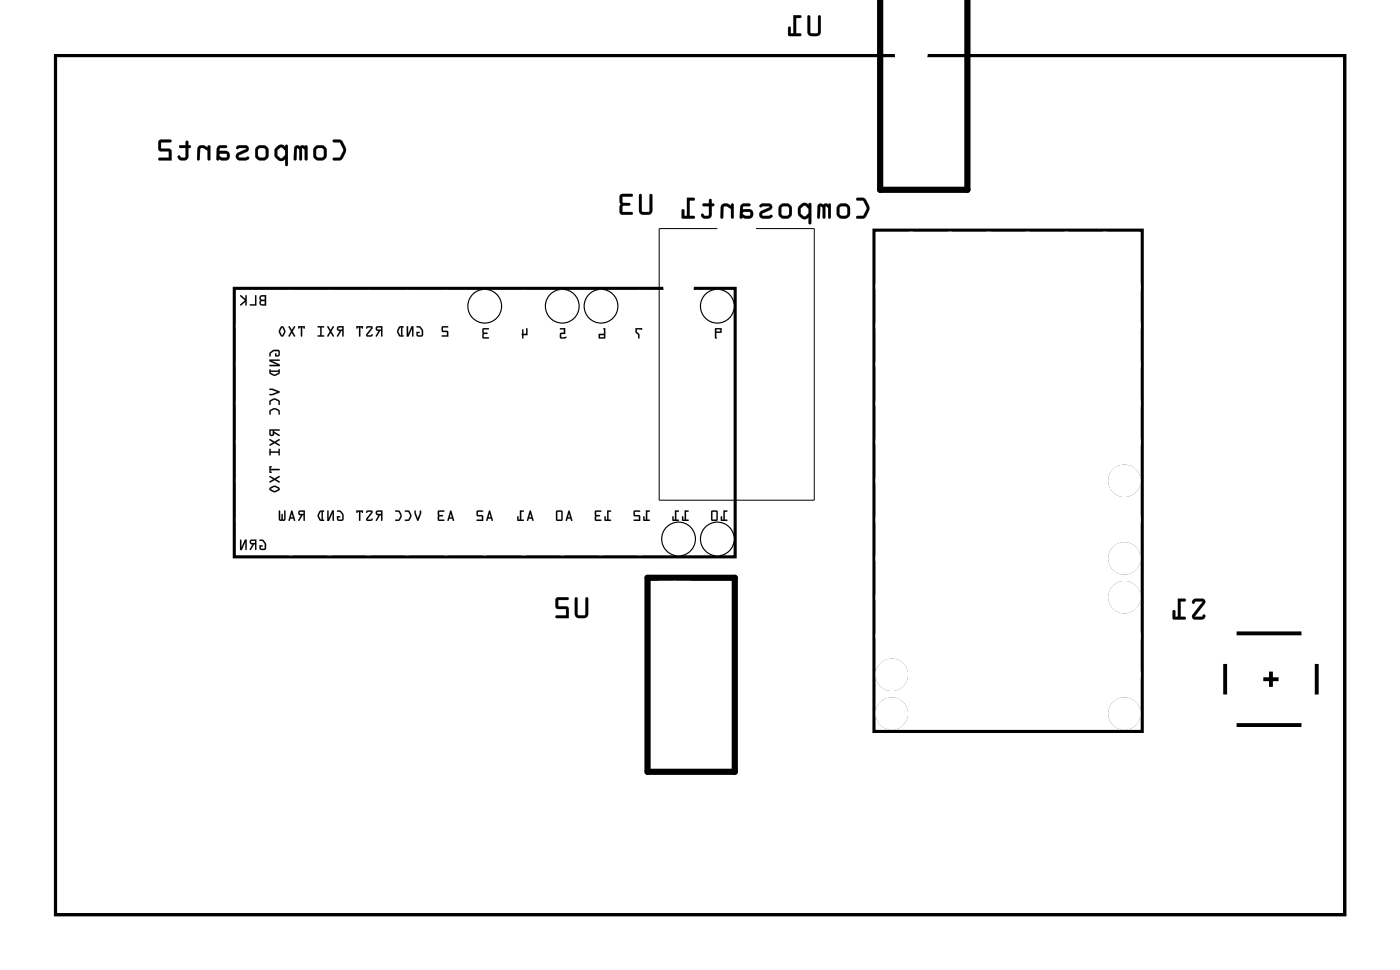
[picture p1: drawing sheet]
<svg xmlns="http://www.w3.org/2000/svg" width="92mm" height="63mm" viewBox="0 0 92 63" stroke-linecap="round" stroke-linejoin="round" font-family="sans-serif">
<path d="M3.6 3.6h84.5v56.3h-84.5zM15.3 18.9h32.9v17.6h-32.9zM57.3 15.1h17.5v32.8h-17.5z" fill="none" stroke="#000" stroke-width=".2"/>
<g fill="#000">
<path d="M29 21.4h.4h-.4v.3h.3l.1 .3h-.5l.4-.1v-.2h-.4zM31.6 21.5h.4l-.3 .1v.2h.3l-.3 .1v.2h.3v.1l-.4-.1zM34.2 21.6h.1v.3h.2v-.4h.1v.4h-.3l-.1 .3v-.3zM36.7 21.5h.3v.4h-.2v.2l.3-.1v.1h-.4v-.3h.2v-.2h-.2zM41.6 21.5h.5l-.1 .1h-.3v.1l.2 .2v.3l-.1-.3-.2-.1z"/>
<path d="M21.8 9.2l.1 .1h.4l.2 .5-.2 .5h-.4l-.1 .1 .1 .1a.6 .6 0 0 0 .8-.6l-.1-.3-.2-.4-.2-.1zM20.4 10a.5 .5 0 0 0 1 0 .5 .5 0 0 0-1 0zM20.8 9.7h.3l.1 .1v.4l-.1 .1h-.3l-.1-.1zM19.3 9.6v.9l.1-.1 .1-.7 .1 .1v.7l.2-.1v-.7l.2 .1v.6l.1 .1v-1zM18.1 9.7l-.1 .1a.54 .54 0 0 0 .4 .7l.3-.1v.4h.2v-1.3a.1 .1 0 0 0-.2 0 .09 .09 0 0 0 0 .1l-.3-.1zM18.2 9.8l.2-.1 .3 .2v.3l-.2 .2-.3-.2zM16.6 10a.5 .5 0 0 0 1 0 .5 .5 0 0 0-1 0zM16.9 9.7h.4l.1 .1v.4l-.1 .1h-.3l-.1-.1zM15.5 9.6a.12 .12 0 0 0 .1 .2 .12 .12 0 0 0 .1-.1h.4l-.5 .3a.27 .27 0 0 0-.1 .3 .27 .27 0 0 0 .2 .2l.6-.1v-.1h-.2h-.5l.1-.2 .5-.2a.22 .22 0 0 0 .1-.2 .22 .22 0 0 0-.2-.2h-.4zM14.3 9.6l-.1 .8 .6 .1a.31 .31 0 0 0 .3-.3 .31 .31 0 0 0-.3-.3h-.4v-.1v-.1h.4v-.2zM14.4 10.1h.4l.1 .2h-.3l-.2-.1zM13 9.6l-.1 .2v.7l.2-.1v-.6l.1-.1 .4 .2v.5l.2 .1v-1h-.2v.2l-.3-.2zM11.8 9.5v.2h.4v.5l-.3 .1-.1-.1h-.2a.35 .35 0 0 0 .4 .3 .35 .35 0 0 0 .3-.3v-.5l.2-.1-.2-.1v-.3l-.1 .1v.2zM10.4 9.2v.6l.1 .1h.6v.4h-.6l-.1 .1 .8 .1v-.7l-.7-.1v-.4h.7v-.1z"/>
<path d="M21.8 9.2l.1 .1h.4l.2 .5-.2 .5h-.4a.1 .1 0 0 0-.1 .1 .1 .1 0 0 0 .1 .1l.5-.1 .3-.6-.3-.6zM21.8 9.2h.6l.2 .4a.83 .83 0 0 1-.3 .9h-.4l-.1-.1 .1-.1h.4l.2-.4v-.2l-.2-.4h-.4zM20.4 10a.51 .51 0 0 0 1 0 .51 .51 0 0 0-1 0zM20.4 10a.5 .5 0 0 1 1 0 .5 .5 0 0 1-1 0zM20.8 9.7h.3l.1 .1v.4l-.1 .1h-.4zM20.8 9.7l-.1 .5 .1 .1h.3l.1-.1v-.4l-.1-.1zM19.3 9.6l-.1 .8a.1 .1 0 0 0 .1 .1 .1 .1 0 0 0 .1-.1l.1-.7 .1 .1v.6a.1 .1 0 0 0 .1 .1 .1 .1 0 0 0 .1-.1v-.7l.2 .1v.6a.1 .1 0 0 0 .1 .1 .1 .1 0 0 0 .1-.1l-.1-.9zM19.3 9.6l.8-.1v1l-.1-.1v-.6l-.2-.1v.8l-.2-.1v-.6l-.1-.1-.1 .7-.1 .1zM18.1 9.7l-.1 .2a.5 .5 0 0 0 .2 .6h.3l.2-.1v.4a.1 .1 0 0 0 .1 .1 .1 .1 0 0 0 .1-.1v-1.2a.11 .11 0 0 0-.2-.1 .1 .1 0 0 0 0 .1l-.3-.1zM18.2 9.6l.2-.1 .3 .1v-.1h.1v1.4l-.1-.1v-.4l-.2 .1h-.2l-.3-.2v-.5zM18.2 9.8l.2-.1 .3 .2v.3l-.2 .1-.3-.1zM18.2 9.8v.4l.3 .2 .2-.2v-.3l-.3-.3zM16.6 10a.51 .51 0 0 0 1 0 .51 .51 0 0 0-1 0zM16.6 10a.5 .5 0 0 1 1 0 .5 .5 0 0 1-1 0zM17 9.7h.3l.1 .1v.4l-.1 .1h-.4zM16.9 9.7v.5l.1 .1h.3l.1-.1v-.4l-.1-.1zM15.5 9.6a.12 .12 0 0 0 0 .2 .12 .12 0 0 0 .2-.1h.4l-.5 .3a.28 .28 0 0 0-.2 .3 .28 .28 0 0 0 .3 .2l.6-.1a.12 .12 0 0 0-.1-.1 .12 .12 0 0 0-.1 0h-.4l-.1-.1 .7-.3v-.3l-.1-.1a.71 .71 0 0 0-.7 .1zM15.5 9.6l.2-.1h.4a.22 .22 0 0 1 .2 .2 .22 .22 0 0 1-.1 .2l-.5 .2-.1 .2h.5h.2v.1l-.2 .1h-.5l-.1-.2v-.2l.6-.4h-.4a.11 .11 0 0 1-.2 .1 .1 .1 0 0 1 0-.2zM14.3 9.6l-.1 .8a.09 .09 0 0 0 .1 .1 .09 .09 0 0 0 .1-.1l.4 .1a.32 .32 0 0 0 .3-.3 .32 .32 0 0 0-.3-.3h-.4v-.2h.4a.1 .1 0 0 0 .1-.1 .1 .1 0 0 0-.1-.1zM14.3 9.6l.5-.1v.2h-.4v.1v.1h.4a.31 .31 0 0 1 .2 .3 .31 .31 0 0 1-.2 .3l-.6-.1zM14.4 10.1h.4l.1 .2h-.3l-.2-.1zM14.4 10.1v.1l.2 .1h.3l-.1-.2zM13 9.6l-.1 .8a.09 .09 0 0 0 .1 .1 .09 .09 0 0 0 .1-.1v-.6l.2-.1 .3 .2v.5a.1 .1 0 0 0 .1 .1 .1 .1 0 0 0 .1-.1v-.8a.1 .1 0 0 0-.1-.1 .11 .11 0 0 0-.1 .2l-.3-.2zM13 9.6l.3-.1 .3 .2v-.2h.1v1l-.1-.1v-.5l-.3-.2h-.2v.7l-.2 .1v-.7zM11.7 9.5l.1 .2h.4v.5l-.3 .1-.1-.1h-.1a.21 .21 0 0 0 0 .2 .21 .21 0 0 0 .2 .1h.3l.1-.2v-.6h.1a.1 .1 0 0 0 .1-.1 .1 .1 0 0 0-.1-.1h-.1v-.2a.1 .1 0 0 0-.1-.1 .1 .1 0 0 0 0 .1v.2zM11.8 9.5h.4v-.2l.1-.1v.3l.2 .1-.2 .1v.5a.37 .37 0 0 1-.3 .3 .37 .37 0 0 1-.4-.2l.1-.1 .2 .1h.2l.1-.1v-.5h-.4zM10.4 9.2v.7h.7v.4h-.6a.1 .1 0 0 0-.1 .1 .1 .1 0 0 0 .1 .1h.7v-.7l-.7-.1v-.4h.7a.1 .1 0 0 0 0-.1 .1 .1 0 0 0 0-.1zM10.4 9.2h.8v.1h-.7v.4l.7 .1v.7l-.8-.1 .1-.1h.6v-.4h-.6l-.1-.1z"/>
<path d="M41.9 12.7v1.2l.1 .1h.6l.1-.2v-1l-.1-.1v.1v1l-.5 .1-.1-.1v-1zM40.6 12.7v1.2l.2 .2h.6v-.2h-.6v-.4h.4l.1-.1-.1-.1h-.4v-.4h.6l.1-.1z"/>
<path d="M41.9 12.7v1.1v.2l.2 .1 .5-.1 .1-.1v-1.1a.1 .1 0 0 0-.1-.1 .1 .1 0 0 0 0 .1l-.1 1-.4 .1v-.1l-.1-1.1zM41.9 12.7l.1 .1v1l.1 .1 .5-.1v-1v-.1l.1 .1v1l-.1 .2h-.6l-.1-.1zM40.6 12.7v1.3l.2 .1h.6a.1 .1 0 0 0 .1-.1 .1 .1 0 0 0-.1-.1h-.6v-.4h.4a.1 .1 0 0 0 .1-.1 .1 .1 0 0 0-.1-.1h-.4v-.4h.6a.1 .1 0 0 0 .1-.1 .1 .1 0 0 0-.1-.1zM40.7 12.8h.8l-.1 .1h-.6v.4h.4l.1 .1h-.1l-.4 .1v.4h.6v.1h-.6l-.2-.1z"/>
<path d="M52.9 1v1.2l.2 .1h.5l.2-.2v-1l-.1-.1-.1 .1v1l-.4 .1-.1-.1v-1zM52 1v1.2h-.2v-.4l-.1-.1-.1 .6 .8 .1v-.2h-.2v-1h.2l.1-.1z"/>
<path d="M52.9 1v1.1l.1 .2 .2 .1h.4l.2-.2v-1.1a.1 .1 0 0 0-.1-.1 .1 .1 0 0 0-.1 .1v1l-.4 .1-.1-.1v-1zM52.9 1l.2 .1v1l.1 .1 .4-.1v-1l.1-.1 .1 .1v1l-.2 .2h-.5l-.2-.1zM52 1v1.2h-.2v-.4a.1 .1 0 0 0-.1-.1 .1 .1 0 0 0-.1 .1l.1 .5 .7 .1a.1 .1 0 0 0 .1-.1 .1 .1 0 0 0-.1-.1h-.2v-1h.2a.1 .1 0 0 0 .1-.1 .1 .1 0 0 0-.1-.1zM52 1l.5 .1-.1 .1h-.3v1h.3v.1h-.8l.1-.5h.1v.4h.2z"/>
<path d="M56.1 13v.1h.5l.2 .5-.2 .5h-.5v.2h.1a.6 .6 0 0 0 .7-.6v-.2l-.2-.5h-.2zM54.7 13.8a.5 .5 0 0 0 1 0 .5 .5 0 0 0-1 0zM55 13.5h.4l.1 .1v.4l-.1 .1h-.3l-.1-.1zM53.6 13.4v.9h.1l.1-.8 .1 .1v.7h.2v-.8l.2 .1v.7h.1v-1zM52.4 13.5l-.1 .1a.54 .54 0 0 0 .4 .7l.3-.1v.4h.1v-1.3a.09 .09 0 0 0-.1 0 .09 .09 0 0 0 0 .1l-.3-.1zM52.5 13.6l.2-.1 .3 .2v.3l-.2 .2-.3-.2zM50.9 13.8a.5 .5 0 0 0 1 0 .5 .5 0 0 0-1 0zM51.2 13.5h.4l.1 .1v.4l-.1 .1h-.3l-.1-.1zM49.8 13.4v.1a.12 .12 0 0 0 .1 .1 .12 .12 0 0 0 .1-.1h.4l-.5 .3a.27 .27 0 0 0-.2 .3 .27 .27 0 0 0 .3 .2l.6-.1v-.1h-.2h-.5l.1-.1 .5-.3a.22 .22 0 0 0 .1-.2 .22 .22 0 0 0-.2-.2h-.4zM48.6 13.4l-.1 .9h.6a.31 .31 0 0 0 .2-.3 .31 .31 0 0 0-.2-.3h-.4v-.1v-.1h.4v-.2zM48.7 13.9h.4l.1 .2h-.4l-.1-.1zM47.3 13.4l-.1 .2v.7h.2v-.7l.1-.1 .4 .2v.6h.1v-1h-.1v.2l-.3-.2zM46 13.3l.1 .2h.4v.6h-.3l-.1-.1h-.2a.35 .35 0 0 0 .4 .3 .35 .35 0 0 0 .3-.2v-.6l.2-.1-.2-.1v-.3l-.1 .1v.2zM45 13v1.1h-.2v-.4h-.1v.6h.8v-.2h-.3v-1h.3v-.1z"/>
<path d="M56.1 13v.1h.4l.3 .5-.3 .5h-.3a.1 .1 0 0 0-.1 .1 .1 .1 0 0 0 .1 .1l.5-.1 .3-.6-.3-.6zM56.1 13h.5l.3 .5a.83 .83 0 0 1-.3 .8h-.4l-.1-.1 .5-.1 .2-.4v-.2l-.2-.4h-.5zM54.7 13.8a.51 .51 0 0 0 1 0 .51 .51 0 0 0-1 0zM54.7 13.8a.5 .5 0 0 1 1 0 .5 .5 0 0 1-1 0zM55.1 13.6l.3-.1 .1 .1v.4l-.1 .1h-.4zM55 13.5v.5l.1 .1h.3l.1-.1v-.4l-.1-.1zM53.6 13.4l-.1 .8a.1 .1 0 0 0 .1 .1 .1 .1 0 0 0 .1-.1l.1-.7 .1 .1v.6a.1 .1 0 0 0 .1 .1 .1 .1 0 0 0 .1-.1v-.7l.2 .1-.1 .6a.1 .1 0 0 0 .1 .1 .1 .1 0 0 0 .1-.1v-.9zM53.6 13.4h.8v.9h-.1v-.7l-.2-.1-.1 .8h-.1v-.7l-.1-.1-.1 .7-.1 .1zM52.4 13.5l-.1 .2a.5 .5 0 0 0 .2 .6l.3 .1 .2-.2v.4a.1 .1 0 0 0 .1 .1 .1 .1 0 0 0 .1-.1v-1.2a.11 .11 0 0 0-.2-.1 .1 .1 0 0 0 0 .1l-.3-.1zM52.5 13.4l.2-.1 .3 .1v-.1h.1v1.4l-.1-.1v-.4l-.2 .1h-.2l-.3-.2v-.5zM52.5 13.6l.2-.1 .3 .2v.3l-.2 .2-.3-.2zM52.5 13.6v.4l.3 .2 .2-.2v-.3l-.3-.2zM50.9 13.8a.51 .51 0 0 0 1 0 .51 .51 0 0 0-1 0zM50.9 13.8a.5 .5 0 0 1 1 0 .5 .5 0 0 1-1 0zM51.2 13.6l.4-.1 .1 .1v.4l-.1 .1h-.4zM51.2 13.5v.5l.1 .1h.3l.1-.1v-.4l-.1-.1zM49.8 13.4a.12 .12 0 0 0 0 .2 .12 .12 0 0 0 .2-.1h.4l-.5 .3a.28 .28 0 0 0-.2 .3 .28 .28 0 0 0 .3 .2l.6-.1a.12 .12 0 0 0-.1-.1 .12 .12 0 0 0-.1 0h-.4l-.1-.1 .7-.3v-.2l-.1-.2a.71 .71 0 0 0-.7 .1zM49.8 13.4l.2-.1h.4a.22 .22 0 0 1 .2 .2 .22 .22 0 0 1-.1 .2l-.5 .3-.1 .1h.5h.2v.1l-.3 .1h-.4l-.1-.2v-.2l.6-.4h-.4a.11 .11 0 0 1-.2 .1 .1 .1 0 0 1 0-.2zM48.6 13.4l-.1 .8a.09 .09 0 0 0 .1 .1 .09 .09 0 0 0 0-.1l.5 .1a.32 .32 0 0 0 .3-.3 .32 .32 0 0 0-.3-.3h-.4v-.2h.4a.1 .1 0 0 0 .1-.1 .1 .1 0 0 0-.1-.1zM48.6 13.4l.5-.1v.2h-.4v.1v.1h.4a.31 .31 0 0 1 .2 .3 .31 .31 0 0 1-.2 .3h-.6zM48.7 13.9h.4v.2h-.3l-.1-.1zM48.7 13.9l-.1 .1 .2 .1h.4l-.1-.2zM47.3 13.4l-.1 .8a.09 .09 0 0 0 .1 .1 .09 .09 0 0 0 .1-.1v-.6l.2-.1 .3 .2v.5a.1 .1 0 0 0 .1 .1 .1 .1 0 0 0 .1-.1v-.8a.11 .11 0 0 0-.2-.1 .1 .1 0 0 0 0 .2l-.3-.2zM47.3 13.4l.3-.1 .3 .2v-.1h.1v.9h-.1v-.6l-.3-.2h-.2v.8h-.2v-.7zM46 13.3l.1 .2h.4l-.1 .6h-.2l-.1-.1h-.1a.21 .21 0 0 0 0 .2 .21 .21 0 0 0 .2 .1h.3l.1-.1v-.7h.1a.1 .1 0 0 0 .1-.1 .1 .1 0 0 0-.1-.1h-.1v-.2a.1 .1 0 0 0-.1-.1 .1 .1 0 0 0-.1 .1l.1 .2zM46.1 13.4l.4-.1v-.2h.1v.2l.2 .1-.2 .1v.6a.37 .37 0 0 1-.3 .2 .37 .37 0 0 1-.4-.2l.1-.1 .2 .1h.2h.1v-.6h-.4zM45 12.9v1.2h-.2v-.3a.1 .1 0 0 0-.1-.1 .1 .1 0 0 0 0 .1v.5h.7a.1 .1 0 0 0 .1-.1 .1 .1 0 0 0-.1-.1h-.2v-1h.2a.1 .1 0 0 0 .1-.1 .1 .1 0 0 0-.1-.1zM45 13h.5v.1h-.3v1l.3 .1v.1h-.8v-.6h.1v.4h.2z"/>
<path d="M3.6 3.6v56.3h84.5v-56.3zM3.6 3.6h84.5v56.3h-84.5z"/>
<path d="M17 19.4v.5l.1 .1h.3v-.7zM17.1 19.7h.2v.2h-.2zM17.1 19.4h.2v.2h-.2zM16.7 19.3v.6h-.3v.1h.4v-.6zM15.7 19.3l.4 .4-.4 .3 .4-.2v.2l.1-.7h-.1v.3z"/>
<path d="M17 35.3l.2 .1 .1 .2v.3h-.2v-.1l.1-.1h-.2v.3h.3l.1-.1a.43 .43 0 0 0-.4-.6zM16.4 35.4a.16 .16 0 0 0 0 .2 .16 .16 0 0 0 .1 0l-.1 .4 .3-.4 .1 .4v-.7zM16.5 35.4h.2v.1h-.2zM15.7 35.3v.7h.1l.3-.5v.5l.1-.7h-.2l-.2 .6v-.5z"/>
<path d="M17 19.4v.5l.1 .1h.3v-.7zM17 19.4l.4-.1v.7h-.2a.2 .2 0 0 1-.2-.1 .2 .2 0 0 1 .1-.2zM17.1 19.7h.2v.2h-.2zM17.1 19.7v.2h.2v-.2zM17.1 19.4h.2v.2h-.2zM17.1 19.4v.2h.2v-.2zM16.7 19.3v.6h-.3v.1h.4v-.6zM16.7 19.3l.1 .1v.6h-.4v-.1h.3zM15.7 19.3l.4 .4-.4 .3 .4-.2v.2l.1-.7h-.1v.3zM15.7 19.3l.4 .3v-.3h.1l-.1 .7v-.2l-.4 .2 .4-.3z"/>
<path d="M17 35.3l.3 .3v.3h-.2v-.1l.1-.1h-.2v.2l.4 .1v-.1v-.3l-.2-.3zM17 35.3h.2l.2 .3-.1 .4-.3-.1v-.2h.2l-.1 .1v.1h.2v-.3zM16.4 35.4a.16 .16 0 0 0 0 .2 .16 .16 0 0 0 .1 0l-.1 .4 .3-.4 .1 .4v-.7zM16.4 35.4l.4-.1v.7l-.1-.4-.3 .4 .2-.4a.16 .16 0 0 1-.2 0 .16 .16 0 0 1 0-.2zM16.5 35.4h.2v.1h-.2zM16.5 35.4v.1l.2 .1v-.2zM15.7 35.3v.7h.1l.3-.5v.5l.1-.7h-.2l-.2 .6v-.5zM15.7 35.3l.1 .1v.5l.2-.6h.2l-.1 .7v-.5l-.3 .5h-.1z"/>
<path d="M17.6 30.5v.5l.2-.1-.1-.1h.6l-.6-.1 .1-.2zM17.7 31.2l.2 .2-.2 .1v.1l.3-.2 .3 .2-.2-.2 .2-.2-.3 .1zM17.7 31.9v.2l.2 .1 .4-.2v-.1l-.3-.1zM17.7 32l.3-.1 .2 .1-.2 .1z"/>
<path d="M17.6 30.5v.5l.2-.1-.1-.1h.6v-.1h-.6l.1-.2zM17.6 30.5h.2l-.1 .2 .6 .1h-.6l.1 .1-.2 .1zM17.7 31.2l.2 .2-.2 .1v.1l.3-.2 .3 .2-.2-.2 .2-.2-.3 .1zM17.7 31.2l.3 .1 .3-.1-.2 .2 .2 .2-.3-.2-.3 .2v-.1l.2-.1zM17.7 31.9v.2l.2 .1 .4-.2v-.1l-.3-.1zM17.7 31.9l.3-.1 .3 .1v.1l-.4 .2-.2-.1zM17.7 32l.3-.1 .2 .1-.2 .1zM17.7 32l.3 .1 .2-.1-.2-.1z"/>
<path d="M17.7 25.5l.5 .2-.5 .1v.1l.6-.2-.5-.3zM17.7 26.2v.3v-.2l.3-.1 .2 .1v.2h.1a.31 .31 0 0 0-.3-.4zM17.7 26.8v.3v-.2l.3-.1 .2 .1v.2h.1a.31 .31 0 0 0-.3-.4z"/>
<path d="M17.7 25.5l.5 .2-.5 .1v.1l.6-.2-.5-.3zM17.7 25.5l.1-.1 .5 .3-.6 .2v-.1l.5-.1zM17.7 26.2v.3v-.2l.3-.1 .2 .1v.2h.1v-.3l-.2-.1zM17.7 26.2l.3-.1a.3 .3 0 0 1 .3 .4l-.1-.2-.2-.1-.3 .1v.2zM17.7 26.8v.4v-.3l.3-.1 .2 .1v.2h.1v-.2l-.2-.2zM17.7 26.8l.3-.1a.3 .3 0 0 1 .3 .4l-.1-.2-.2-.1-.3 .1v.2z"/>
<path d="M17.7 23.1v.2v-.2l.3-.1h.2v.2l-.1 .1-.1-.2v.2h.3v-.4h-.4zM17.6 23.5v.2l.6 .2h-.5v.1h.6v-.1l-.5-.3h.5v-.1zM17.7 24.2v.2a.4 .4 0 0 0 .6 .1v-.3l-.1 .1h-.5zM17.7 24.3l.5 .1-.2 .1z"/>
<path d="M17.7 23.1v.2v-.2l.3-.1h.2v.2l-.1 .1-.1-.2v.2h.3v-.4h-.4zM17.7 23.1l.2-.2h.3l.1 .4h-.3v-.2l.1 .2 .1-.1v-.2h-.2l-.3 .1v.2zM17.6 23.5v.2l.6 .2h-.5v.1h.6v-.1l-.5-.3h.5v-.1zM17.6 23.5h.7v.1h-.5l.5 .3v.1h-.6v-.1h.5l-.6-.2zM17.7 24.2v.3l.2 .1 .4-.2v-.2l-.1 .1h-.5zM17.7 24.2v.1h.5l.1-.1v.2l-.2 .2h-.2l-.2-.2zM17.7 24.3l.5 .1-.2 .1zM17.7 24.3l.3 .2 .2-.1z"/>
<path d="M17.6 28.1v.3a.16 .16 0 0 0 .2 .1 .16 .16 0 0 0 .2-.1l.3 .1-.3-.3 .3-.1zM17.7 28.2h.2l-.1 .3-.1-.1zM17.7 28.8l.2 .2-.2 .1v.1l.3-.2 .3 .2-.2-.2 .2-.2v-.1l-.3 .2zM17.7 29.4v.4v-.2h.5v.2h.1v-.4l-.1 .2h-.5z"/>
<path d="M17.6 28.1v.3a.16 .16 0 0 0 .2 .2 .16 .16 0 0 0 .2-.2l.3 .1-.3-.3 .3-.1zM17.6 28.1h.7l-.3 .1 .3 .3-.3-.1a.16 .16 0 0 1-.2 .1 .16 .16 0 0 1-.2-.1zM17.7 28.2h.2l-.1 .3-.1-.1zM17.7 28.2v.2l.1 .1 .1-.3zM17.7 28.8l.2 .2-.2 .1v.1l.3-.2 .3 .2-.2-.2 .2-.2v-.1l-.3 .2zM17.7 28.8l.3 .1 .3-.2v.1l-.2 .2 .2 .2-.3-.2-.3 .2v-.1l.2-.1zM17.7 29.4v.4v-.2h.5v.2h.1v-.4l-.1 .2h-.5v-.2zM17.7 29.4v.2h.5l.1-.2v.4l-.1-.2h-.5v.2z"/>
<path d="M19.5 21.4l.1 .1 .1-.1 .1 .6v-.6l.1 .1 .1-.1zM18.9 21.4l.2 .3-.2 .3h.1l.1-.2 .2 .2-.1-.3 .1-.3-.2 .2zM18.4 21.4l-.1 .3 .1 .3h.1l.2-.4-.1-.2zM18.5 21.4l.1 .3-.1 .2-.1-.2z"/>
<path d="M19.6 33.5a.16 .16 0 0 0-.1 .1 .16 .16 0 0 0 .2 .1l-.2 .4h.1l.3-.4v.4l.1-.7zM19.6 33.5h.3v.1h-.2zM19.1 33.4l-.2 .7h.1v-.1h.2l.1 .1-.1-.7zM19.1 33.6l.1 .3h-.2zM18.3 33.4v.6v.1h.3l.1-.7-.1 .1v.5h-.1v-.4l-.1 .4v-.5z"/>
<path d="M19.5 21.3l.1 .2 .1-.1v.6h.1v-.6l.1 .1 .1-.2zM19.5 21.4h.5l-.1 .1-.1-.1v.6l-.1-.6-.1 .1zM18.9 21.4l.2 .3-.2 .3h.1l.1-.2 .2 .2-.1-.3 .1-.3-.2 .2zM18.9 21.4l.2 .2 .2-.2-.1 .3 .1 .3-.2-.2-.1 .2h-.1l.2-.3zM18.4 21.4l-.1 .3 .1 .3h.1l.2-.4-.1-.2zM18.4 21.4h.2l.1 .2-.2 .4h-.1l-.1-.3zM18.5 21.4l.1 .3-.1 .2-.1-.2zM18.5 21.4l-.2 .3 .2 .3 .1-.3z"/>
<path d="M19.6 33.5a.16 .16 0 0 0-.1 .1 .16 .16 0 0 0 .2 .1l-.2 .4h.1l.3-.4v.4l.1-.7zM19.6 33.5l.4-.1-.1 .7v-.4l-.4 .4 .2-.4a.16 .16 0 0 1-.2 0 .16 .16 0 0 1 .1-.2zM19.6 33.5h.3v.1h-.2zM19.6 33.5v.1h.3v-.1zM19.1 33.4l-.2 .7h.1v-.1h.2l.1 .1-.1-.7zM19.1 33.4h.1l.1 .7-.1-.2h-.2v.2h-.1zM19.1 33.6l.1 .3h-.2zM19.1 33.6l-.1 .3h.2zM18.3 33.4v.6v.1h.3l.1-.7-.1 .1v.5h-.1v-.4l-.1 .4v-.5zM18.3 33.4v.1l.1 .5 .1-.4v.4h.1v-.5l.1-.1-.1 .7h-.3v-.1z"/>
<path d="M22.1 21.4a.16 .16 0 0 0 0 .2 .16 .16 0 0 0 .2 .1l-.2 .3 .3-.3 .1 .3v-.6zM22.2 21.5l.2-.1v.2h-.2zM21.5 21.4l.1 .3-.2 .3h.1l.2-.2 .2 .2-.2-.3 .2-.3h-.1l-.1 .2zM20.8 21.4h.2v.5l-.2 .1h.4l-.1-.1v-.5h.1z"/>
<path d="M22.1 33.4l.2 .1 .1 .2v.3h-.2v-.1l.1-.1h-.2v.3h.3l.1-.1a.43 .43 0 0 0-.4-.6zM21.5 33.4l-.1 .7h.2l.2-.5 .1 .5v-.7h-.1l-.3 .5v-.4zM20.9 33.5a.41 .41 0 0 0 0 .6h.3v-.1v-.5v-.1zM21 33.5l.1 .5-.2-.2z"/>
<path d="M22.1 21.4a.16 .16 0 0 0 0 .2 .16 .16 0 0 0 .2 .1l-.2 .3 .3-.3 .1 .3v-.7zM22.1 21.4h.4v.6l-.1-.3-.3 .3 .2-.3a.16 .16 0 0 1-.2-.1 .16 .16 0 0 1 0-.2zM22.2 21.5l.2-.1v.2h-.2zM22.2 21.4v.2h.2v-.2zM21.4 21.4l.2 .3-.2 .3h.1l.2-.2 .2 .2-.2-.3 .2-.3h-.1l-.1 .2zM21.5 21.4l.2 .2 .1-.2h.1l-.2 .3 .1 .3-.1-.2-.2 .2h-.1l.2-.3zM20.8 21.4h.2v.5l-.2 .1h.4v-.1h-.1v-.5h.1zM20.8 21.4h.4h-.1v.6h.1h-.4h.2v-.6z"/>
<path d="M22.1 33.4l.3 .3v.3h-.2v-.1l.1-.1h-.2v.2l.3 .1 .1-.1v-.3l-.2-.3zM22.1 33.4h.2l.2 .3-.1 .4-.3-.1v-.2h.2l-.1 .1v.1h.2v-.3zM21.4 33.4v.7h.2l.2-.5v.5h.1v-.7h-.1l-.3 .5v-.4zM21.5 33.4v.1v.4l.3-.5h.1l-.1 .7v-.5l-.2 .5h-.2zM20.9 33.5l-.1 .4 .2 .2h.2v-.6v-.1zM20.9 33.5l.3-.1v.1v.6h-.2l-.2-.2zM21 33.5l.1 .5-.2-.2zM21 33.5l-.1 .3 .2 .2v-.5z"/>
<path d="M24.7 21.4a.16 .16 0 0 0-.1 .2 .16 .16 0 0 0 .2 .1l-.2 .3h.1l.3-.3v.3l.1-.6zM24.7 21.5l.3-.1v.2h-.3zM24 21.4v.1h.3l-.3 .5h.3l.1-.1h-.3l.3-.5zM23.3 21.4l.1 .1 .1-.1 .1 .6v-.6l.2 .1v-.1z"/>
<path d="M24.7 33.5a.16 .16 0 0 0-.1 .1 .16 .16 0 0 0 .2 .1l-.2 .4h.1l.3-.4v.4l.1-.7zM24.7 33.5h.3v.1h-.3zM24 33.5v.1l.3-.1-.3 .5 .3 .1 .1-.2-.3 .1 .3-.5zM23.3 33.4l.1 .2 .1-.1 .1 .6v-.6l.2 .1v-.2z"/>
<path d="M24.7 21.4a.16 .16 0 0 0-.1 .2 .16 .16 0 0 0 .2 .1l-.2 .3h.1l.3-.3v.3l.1-.7zM24.7 21.4h.4l-.1 .6v-.3l-.4 .3 .2-.3a.16 .16 0 0 1-.2-.1 .16 .16 0 0 1 .1-.2zM24.7 21.5l.3-.1v.2h-.3zM24.7 21.4v.2h.3v-.2zM24 21.4v.1h.3l-.3 .5h.3l.1-.1h-.3l.3-.5zM24 21.4h.4l-.3 .5h.3l-.1 .1h-.3l.3-.5h-.3zM23.3 21.3l.1 .2 .1-.1v.6h.1v-.6l.2 .1v-.2zM23.3 21.4h.5v.1l-.2-.1v.6l-.1-.6-.1 .1z"/>
<path d="M24.7 33.5a.16 .16 0 0 0-.1 .1 .16 .16 0 0 0 .2 .1l-.2 .4h.1l.3-.4v.4l.1-.7zM24.7 33.5l.4-.1-.1 .7v-.4l-.4 .4 .2-.4a.16 .16 0 0 1-.2 0 .16 .16 0 0 1 .1-.2zM24.7 33.5h.3v.1h-.3zM24.7 33.5v.1h.3v-.1zM24 33.4v.2l.3-.1-.3 .5 .3 .1 .1-.2-.3 .1 .3-.5zM24 33.5h.4l-.3 .5 .3-.1-.1 .2-.3-.1 .3-.5-.3 .1zM23.3 33.4l.1 .2 .1-.1v.6h.1v-.6l.2 .1v-.2zM23.3 33.4h.5v.2l-.2-.1v.6l-.1-.6-.1 .1z"/>
<path d="M27.2 33.4v.2l.2 .5 .2-.7h-.1l-.1 .5-.2-.5zM26.5 33.4v.1h.3l.1 .3-.1 .2h-.3l.1 .1a.31 .31 0 0 0 .4-.3l-.2-.4zM25.9 33.4v.1h.2l.1 .3-.1 .2h-.2v.1a.31 .31 0 0 0 .4-.3l-.1-.4z"/>
<path d="M27.2 33.4l-.1 .2 .3 .5 .2-.7h-.1l-.1 .5-.2-.5zM27.2 33.4l.2 .5 .1-.5h.1l-.2 .7-.2-.5zM26.5 33.4v.1h.2l.2 .3-.2 .2-.2 .1h.3l.2-.4-.2-.3zM26.5 33.4l.3 .1 .1 .3a.3 .3 0 0 1-.3 .3l-.1-.1h.3l.1-.2-.1-.3zM25.9 33.4v.1h.2l.1 .3-.1 .2-.2 .1h.2l.2-.4-.1-.3zM25.9 33.4l.3 .1 .1 .3a.3 .3 0 0 1-.4 .3v-.1h.2l.1-.2-.1-.3z"/>
<path d="M27.3 21.4l.2 .1 .1 .2v.2h-.2v-.1l.1-.1h-.2v.3h.3h.1a.43 .43 0 0 0-.4-.6zM26.7 21.4l-.1 .6h.2l.2-.5 .1 .5v-.6h-.1l-.3 .5v-.5zM26.1 21.4a.41 .41 0 0 0 0 .6h.4l-.1-.1v-.5zM26.2 21.4l.1 .5-.2-.2z"/>
<path d="M27.3 21.4l.3 .2v.3h-.2v-.1h.1l-.2-.1v.3h.3l.1-.1v-.3l-.2-.2zM27.3 21.4h.2l.2 .2-.1 .4h-.3v-.3l.2 .1h-.1v.2l.2-.1v-.3zM26.7 21.4l-.1 .6h.2l.2-.5v.5h.1v-.7h-.1l-.3 .6v-.5zM26.7 21.4v.5l.3-.5h.1v.6l-.1-.5-.2 .5h-.2zM26.1 21.4l-.1 .4 .2 .2h.2v-.6h.1zM26.1 21.4h.3v.6h-.2l-.2-.2zM26.2 21.4l.1 .5-.2-.2zM26.2 21.4l-.1 .3 .2 .3v-.6z"/>
<path d="M29 21.4l-.1 .3h.4v.2l-.4 .1h.5l-.1-.3h-.3v-.3h.4zM29 21.4h.4h-.4v.3h.3l.1 .3h-.5h.4v-.3h-.4z"/>
<path d="M29.5 33.4l-.2 .7h.1v-.1h.2l.1 .1-.1-.7zM29.5 33.6l.1 .3h-.1zM28.7 33.4v.6l.4 .1v-.1h-.3v-.2h.2l-.2-.1v-.2l.3-.1z"/>
<path d="M29.5 33.4l-.2 .7h.1v-.1h.2l.1 .1-.1-.7zM29.5 33.4h.1l.1 .7-.1-.2h-.2v.2h-.1zM29.5 33.6l.1 .3h-.1zM29.5 33.6v.3h.1zM28.7 33.4v.7h.4v-.1h-.3v-.2h.2l-.2-.1v-.2l.3-.1zM28.7 33.4h.4l-.3 .1v.2l.2 .1h-.2v.2h.3v.1l-.4-.1z"/>
<path d="M31.6 21.5v.6l.4 .1v-.1h-.3v-.2l.3-.1h-.3v-.2l.3-.1zM31.6 21.5h.4l-.3 .1v.2h.2l-.2 .1v.2h.3v.1l-.4-.1z"/>
<path d="M32 33.4l-.1 .7 .1-.1h.2l.1 .1-.2-.7zM32.1 33.6v.3h-.1zM31.2 33.4v.3l.4 .1v.2l-.4 .1h.5l-.1-.4h-.3v-.2l.4-.1z"/>
<path d="M32 33.4l-.1 .7 .1-.1h.2l.1 .1-.2-.7zM32 33.4h.1l.2 .7-.1-.2h-.2l-.1 .2zM32.1 33.6v.3h-.1zM32.1 33.6l-.1 .3h.2zM31.2 33.4v.4h.4v.2l-.4 .1h.5l-.1-.4h-.3v-.2l.4-.1zM31.2 33.4h.5l-.4 .1v.2h.3l.1 .4h-.5l.4-.1v-.2l-.4-.1z"/>
<path d="M34.2 21.6v.3v.3l.1-.3h.3v-.4h-.1v.4h-.2v-.3zM34.2 21.6h.1v.3h.2v-.4h.1v.4h-.3l-.1 .3v-.3z"/>
<path d="M34.7 33.4l-.2 .7h.1v-.1h.2l.1 .1-.1-.7zM34.7 33.6l.1 .3h-.1zM34.1 33.4v.6h-.1l-.1-.2v.3h.4v-.1h-.2v-.5l.2-.1z"/>
<path d="M34.7 33.4l-.2 .7h.1v-.1h.2l.1 .1-.1-.7zM34.7 33.4h.1l.1 .7-.1-.2h-.2v.2h-.1zM34.7 33.6l.1 .3h-.1zM34.7 33.6v.3h.1zM34.1 33.4v.6h-.1l-.1-.2v.3h.4v-.1h-.2v-.5l.2-.1zM34.1 33.4h.2l-.2 .1v.5h.2v.1h-.4v-.3l.1 .2h.1z"/>
<path d="M36.7 21.5v.1h.2v.2h-.2v.3h.4v-.1l-.3 .1v-.2h.2v-.4zM36.7 21.5h.3v.4h-.2v.2l.3-.1v.1h-.4v-.3h.2v-.2z"/>
<path d="M37.2 33.4l-.1 .7 .1-.1h.2l.1 .1-.2-.7zM37.3 33.6l.1 .3h-.2zM36.5 33.4l-.1 .6 .4 .1 .1-.6zM36.5 33.5h.3v.5h-.3z"/>
<path d="M37.3 33.4l-.2 .7 .1-.1h.2l.1 .1-.2-.7zM37.2 33.4h.1l.2 .7-.1-.2h-.2l-.1 .2zM37.3 33.6l.1 .3h-.2zM37.3 33.6l-.1 .3h.2zM36.4 33.4v.7h.4l.1-.6zM36.5 33.4l.4 .1-.1 .6-.4-.1zM36.5 33.5h.3v.5h-.3zM36.5 33.5v.5h.3v-.5z"/>
<path d="M39.5 21.5l.1 .4h-.4v.3l.5-.1v-.6zM39.3 21.9h.3v.2h-.3z"/>
<path d="M39.5 21.5l.1 .4h-.4v.3l.5-.1v-.6zM39.5 21.5h.2v.6l-.5 .1v-.3h.4zM39.3 21.9h.3v.2h-.3zM39.3 21.9v.2h.3v-.2z"/>
<path d="M39.8 33.4v.6h-.1l-.1-.2v.3h.4v-.1h-.1v-.5l.1-.1zM39 33.4v.6l.4 .1v-.1h-.3v-.2h.2l-.2-.1v-.2l.3-.1z"/>
<path d="M39.8 33.4v.6h-.1l-.1-.2v.3h.4v-.1h-.1v-.5l.1-.1zM39.8 33.4h.2l-.1 .1v.5h.1v.1h-.4v-.3l.1 .2h.1zM39 33.4v.7h.4v-.1h-.3v-.2h.2l-.2-.1v-.2l.3-.1zM39 33.4h.4l-.4 .1 .1 .2 .2 .1h-.2l-.1 .2h.4v.1l-.4-.1z"/>
<path d="M41.6 21.5v.3l.2 .1 .1 .3v-.3l-.2-.2v-.1h.3l.1-.1zM41.6 21.5h.5l-.1 .1h-.3v.1l.2 .2v.3l-.1-.3-.2-.1z"/>
<path d="M42.3 33.4v.6h-.1v-.2l-.1 .3h.5v-.1h-.2v-.5l.2-.1zM41.5 33.4v.3l.4 .1v.2l-.4 .1h.4v-.4h-.3v-.2l.3-.1z"/>
<path d="M42.3 33.4v.6h-.1v-.2l-.1 .3h.5v-.1h-.2v-.5l.2-.1zM42.3 33.4h.3l-.2 .1v.5h.2v.1h-.5l.1-.3v.2h.1zM41.5 33.4v.4h.4v.2l-.4 .1h.4v-.4h-.3v-.2l.3-.1zM41.5 33.4h.4l-.3 .1v.2h.3v.4h-.4l.4-.1v-.2l-.4-.1z"/>
<path d="M44.4 21.5l-.1 .6 .4 .1v-.3l-.1-.1v-.3zM44.4 21.9h.2v.2h-.2zM44.5 21.6h.1v.2h-.1z"/>
<path d="M44.4 21.5l-.1 .6 .4 .1v-.3l-.1-.1 .1-.3zM44.4 21.5h.2v.3l.1 .1v.3l-.4-.1zM44.4 21.9h.2v.2h-.2zM44.4 21.9v.2h.3v-.2zM44.5 21.6h.1v.2h-.1zM44.5 21.6v.2h.1v-.2z"/>
<path d="M44.9 33.4v.6h-.1l-.1-.2v.3h.4v-.1h-.2v-.5l.2-.1zM44.2 33.4v.6h-.1v-.2l-.1 .3h.5v-.1h-.2v-.5l.2-.1z"/>
<path d="M44.9 33.4v.6h-.1l-.1-.2v.3h.4v-.1h-.2v-.5l.2-.1zM44.9 33.4h.2l-.2 .1v.5h.2v.1h-.4v-.3l.1 .2h.1zM44.2 33.4v.6h-.1v-.2l-.1 .3h.5v-.1h-.2v-.5l.2-.1zM44.2 33.4h.3l-.2 .1v.5h.2v.1h-.4v-.3v.2h.1z"/>
<path d="M46.9 21.5l-.1 .6 .1 .1v-.4h.4v-.3zM46.9 21.6h.3v.1h-.3z"/>
<path d="M46.8 21.5v.6l.1 .1v-.4h.4v-.3zM46.9 21.5h.4v.3h-.4v.4l-.1-.1zM46.9 21.6h.3v.1h-.3zM46.9 21.6v.1h.3v-.1z"/>
<path d="M47.4 33.4v.6h-.1l-.1-.2v.3h.4v-.1h-.1v-.5l.2-.1zM46.6 33.4v.6l.4 .1v-.6zM46.7 33.5h.2v.5h-.2z"/>
<path d="M47.4 33.4v.6h-.1l-.1-.2v.3h.4v-.1h-.1v-.5l.2-.1zM47.4 33.4h.3l-.2 .1v.5h.1v.1h-.4v-.3l.1 .2h.1zM46.6 33.4v.7h.4v-.6zM46.6 33.4l.4 .1v.6l-.4-.1zM46.7 33.5h.2v.5h-.2zM46.7 33.5v.5h.2v-.5z"/>
<path d="M37.7 39.1v1.2l.1 .1h.6l.1-.2v-1l-.1-.1v.1l-.1 1-.4 .1-.1-.1v-1zM36.4 39.2v.6l.2 .1h.5v.4h-.6l-.1 .1 .9 .1-.1-.8h-.6v-.4h.6l.1-.1z"/>
<path d="M37.7 39.1v1.1v.2l.2 .1h.5l.1-.2v-1.1a.1 .1 0 0 0-.1-.1 .1 .1 0 0 0-.1 .1v1l-.4 .1-.1-.1v-1zM37.7 39.1l.1 .1v1l.1 .1 .5-.1v-1v-.1l.1 .1v1l-.1 .2h-.6l-.1-.1zM36.4 39.1v.7l.7 .1v.4h-.6a.1 .1 0 0 0-.1 .1 .1 .1 0 0 0 .1 .1h.8l-.1-.8h-.6v-.4h.6a.1 .1 0 0 0 .1-.1 .1 .1 0 0 0-.1-.1zM36.5 39.2h.7v.1h-.6v.4l.6 .1 .1 .7-.9-.1 .1-.1h.6v-.4h-.5l-.2-.1z"/>
<path d="M78.2 39.3l-.1 .1 .1 .1 .1-.1h.5l-.7 .8v.2l.2 .2 .5-.1 .1-.1v-.2l-.2 .2h-.4l.6-.9 .1-.2-.2-.1zM77.2 39.2v1.2h-.2v-.4l-.1-.1-.1 .6 .8 .1v-.2h-.2v-1h.2l.1-.1z"/>
<path d="M78.2 39.3l-.1 .1a.13 .13 0 0 0 .1 .1 .13 .13 0 0 0 .1-.1h.5l-.7 .8a.21 .21 0 0 0 0 .3 .21 .21 0 0 0 .2 .1l.5-.1 .2-.2a.13 .13 0 0 0-.2-.1 .13 .13 0 0 0-.1 .2h-.4l.6-.9a.21 .21 0 0 0-.1-.3zM78.2 39.3l.6-.1a.2 .2 0 0 1 .1 .3l-.6 .9h.4l.2-.2v.3h-.7l-.1-.2 .7-.9h-.5l-.1 .1zM77.2 39.2v1.2h-.2v-.4a.1 .1 0 0 0-.1-.1 .1 .1 0 0 0-.1 .1v.5l.8 .1a.1 .1 0 0 0 .1-.1 .1 .1 0 0 0-.1-.1h-.2v-1h.2a.1 .1 0 0 0 .1-.1 .1 .1 0 0 0-.1-.1zM77.2 39.2l.5 .1-.1 .1h-.3v1h.3v.1h-.8l.1-.5h.1v.4h.2z"/>
</g>
<g fill="none" stroke="#000" stroke-width=".25">
<path d="M80.3 43.5v2M81 41.5h4.3M81 47.5h4.3M82.8 44.5h1M83.3 44v1M86.3 43.5v2"/>
<circle cx="31.8" cy="20" r="1.02"/>
<circle cx="36.8" cy="20" r="1.02"/>
<circle cx="39.4" cy="20" r="1.02"/>
<circle cx="44.5" cy="35.3" r="1.02"/>
<circle cx="47" cy="20" r="1.02"/>
<circle cx="47" cy="35.3" r="1.02"/>
</g>
<path d="M57.7 -.1v12.5h5.7v-12.4M42.4 37.8h5.7v12.7h-5.7z" fill="none" stroke="#000" stroke-width=".41"/>
<g fill="none" stroke="#000" stroke-width=".09">
<circle cx="73.7" cy="31.5" r="1.02"/>
<circle cx="73.7" cy="39.1" r="1.02"/>
<circle cx="73.7" cy="36.6" r="1.02"/>
<circle cx="58.4" cy="46.7" r="1.02"/>
<circle cx="58.4" cy="44.2" r="1.02"/>
<circle cx="73.7" cy="46.7" r="1.02"/>
</g>
<path d="M47 15h-3.8v17.7h10.1v-17.7h-3.8" fill="none" stroke="#000" stroke-width=".07"/>
<circle cx="80" cy="46.7" r=".7" fill="#fff"/>
<circle cx="80" cy="46.7" r=".7" fill="none" stroke="#fff" stroke-width=".76" stroke-linecap="butt"/>
<circle cx="86.5" cy="46.7" r=".7" fill="#fff"/>
<circle cx="86.5" cy="46.7" r=".7" fill="none" stroke="#fff" stroke-width=".76" stroke-linecap="butt"/>
<circle cx="80" cy="42.2" r=".7" fill="#fff"/>
<circle cx="80" cy="42.2" r=".7" fill="none" stroke="#fff" stroke-width=".76" stroke-linecap="butt"/>
<circle cx="86.5" cy="42.2" r=".7" fill="#fff"/>
<circle cx="86.5" cy="42.2" r=".7" fill="none" stroke="#fff" stroke-width=".76" stroke-linecap="butt"/>
<circle cx="59.4" cy="1" r=".72" fill="#fff"/>
<circle cx="59.4" cy="1" r=".72" fill="none" stroke="#fff" stroke-width=".69" stroke-linecap="butt"/>
<path d="M58.5 .1v1.8h1.9v-1.8zM58.9 1a.55 .55 0 0 1 1.1 0 .55 .55 0 0 1-1.1 0z" fill="#fff"/>
<g fill="none" stroke="#fff" stroke-width=".25">
<path d="M58.5 .1h1.9v1.8h-1.9z"/>
<circle cx="59.4" cy="1" r=".51"/>
</g>
<circle cx="59.7" cy="3.5" r=".72" fill="#fff"/>
<circle cx="59.7" cy="3.5" r=".72" fill="none" stroke="#fff" stroke-width=".69" stroke-linecap="butt"/>
<circle cx="59.4" cy="6.1" r=".72" fill="#fff"/>
<circle cx="59.4" cy="6.1" r=".72" fill="none" stroke="#fff" stroke-width=".69" stroke-linecap="butt"/>
<circle cx="59.7" cy="8.6" r=".72" fill="#fff"/>
<circle cx="59.7" cy="8.6" r=".72" fill="none" stroke="#fff" stroke-width=".69" stroke-linecap="butt"/>
<circle cx="59.4" cy="1" r=".72" fill="#fff"/>
<circle cx="59.4" cy="1" r=".72" fill="none" stroke="#fff" stroke-width=".69" stroke-linecap="butt"/>
<path d="M58.5 .1v1.8h1.9v-1.8zM58.9 1a.55 .55 0 0 1 1.1 0 .55 .55 0 0 1-1.1 0z" fill="#fff"/>
<g fill="none" stroke="#fff" stroke-width=".25">
<path d="M58.5 .1h1.9v1.8h-1.9z"/>
<circle cx="59.4" cy="1" r=".51"/>
</g>
<circle cx="59.7" cy="3.5" r=".72" fill="#fff"/>
<circle cx="59.7" cy="3.5" r=".72" fill="none" stroke="#fff" stroke-width=".69" stroke-linecap="butt"/>
<circle cx="59.4" cy="6.1" r=".72" fill="#fff"/>
<circle cx="59.4" cy="6.1" r=".72" fill="none" stroke="#fff" stroke-width=".69" stroke-linecap="butt"/>
<circle cx="59.7" cy="8.6" r=".72" fill="#fff"/>
<circle cx="59.7" cy="8.6" r=".72" fill="none" stroke="#fff" stroke-width=".69" stroke-linecap="butt"/>
<circle cx="44.2" cy="39.1" r=".72" fill="#fff"/>
<circle cx="44.2" cy="39.1" r=".72" fill="none" stroke="#fff" stroke-width=".69" stroke-linecap="butt"/>
<path d="M43.3 38.2v1.8h1.8v-1.8zM43.7 39.1a.51 .51 0 0 1 1 0 .51 .51 0 0 1-1 0z" fill="#fff"/>
<g fill="none" stroke="#fff" stroke-width=".25">
<path d="M43.3 38.2h1.8v1.8h-1.8z"/>
<circle cx="44.2" cy="39.1" r=".51"/>
</g>
<circle cx="44.5" cy="41.6" r=".72" fill="#fff"/>
<circle cx="44.5" cy="41.6" r=".72" fill="none" stroke="#fff" stroke-width=".69" stroke-linecap="butt"/>
<circle cx="44.2" cy="44.2" r=".72" fill="#fff"/>
<circle cx="44.2" cy="44.2" r=".72" fill="none" stroke="#fff" stroke-width=".69" stroke-linecap="butt"/>
<circle cx="44.5" cy="46.7" r=".72" fill="#fff"/>
<circle cx="44.5" cy="46.7" r=".72" fill="none" stroke="#fff" stroke-width=".69" stroke-linecap="butt"/>
<circle cx="44.2" cy="39.1" r=".72" fill="#fff"/>
<circle cx="44.2" cy="39.1" r=".72" fill="none" stroke="#fff" stroke-width=".69" stroke-linecap="butt"/>
<path d="M43.3 38.2v1.8h1.8v-1.8zM43.7 39.1a.51 .51 0 0 1 1 0 .51 .51 0 0 1-1 0z" fill="#fff"/>
<g fill="none" stroke="#fff" stroke-width=".25">
<path d="M43.3 38.2h1.8v1.8h-1.8z"/>
<circle cx="44.2" cy="39.1" r=".51"/>
</g>
<circle cx="44.5" cy="41.6" r=".72" fill="#fff"/>
<circle cx="44.5" cy="41.6" r=".72" fill="none" stroke="#fff" stroke-width=".69" stroke-linecap="butt"/>
<circle cx="44.2" cy="44.2" r=".72" fill="#fff"/>
<circle cx="44.2" cy="44.2" r=".72" fill="none" stroke="#fff" stroke-width=".69" stroke-linecap="butt"/>
<circle cx="44.5" cy="46.7" r=".72" fill="#fff"/>
<circle cx="44.5" cy="46.7" r=".72" fill="none" stroke="#fff" stroke-width=".69" stroke-linecap="butt"/>
<circle cx="59.7" cy="16.2" r=".72" fill="#fff"/>
<circle cx="59.7" cy="16.2" r=".72" fill="none" stroke="#fff" stroke-width=".69" stroke-linecap="butt"/>
<circle cx="62.2" cy="16.2" r=".72" fill="#fff"/>
<circle cx="62.2" cy="16.2" r=".72" fill="none" stroke="#fff" stroke-width=".69" stroke-linecap="butt"/>
<circle cx="64.8" cy="16.2" r=".72" fill="#fff"/>
<circle cx="64.8" cy="16.2" r=".72" fill="none" stroke="#fff" stroke-width=".69" stroke-linecap="butt"/>
<circle cx="67.3" cy="16.2" r=".72" fill="#fff"/>
<circle cx="67.3" cy="16.2" r=".72" fill="none" stroke="#fff" stroke-width=".69" stroke-linecap="butt"/>
<circle cx="69.9" cy="16.2" r=".72" fill="#fff"/>
<circle cx="69.9" cy="16.2" r=".72" fill="none" stroke="#fff" stroke-width=".69" stroke-linecap="butt"/>
<circle cx="72.4" cy="16.2" r=".72" fill="#fff"/>
<circle cx="72.4" cy="16.2" r=".72" fill="none" stroke="#fff" stroke-width=".69" stroke-linecap="butt"/>
<circle cx="61.3" cy="30.1" r=".72" fill="#fff"/>
<circle cx="61.3" cy="30.1" r=".72" fill="none" stroke="#fff" stroke-width=".69" stroke-linecap="butt"/>
<circle cx="61.3" cy="27.5" r=".72" fill="#fff"/>
<circle cx="61.3" cy="27.5" r=".72" fill="none" stroke="#fff" stroke-width=".69" stroke-linecap="butt"/>
<circle cx="61.3" cy="40.5" r=".72" fill="#fff"/>
<circle cx="61.3" cy="40.5" r=".72" fill="none" stroke="#fff" stroke-width=".69" stroke-linecap="butt"/>
<circle cx="61.3" cy="38" r=".72" fill="#fff"/>
<circle cx="61.3" cy="38" r=".72" fill="none" stroke="#fff" stroke-width=".69" stroke-linecap="butt"/>
<circle cx="58.4" cy="18.8" r=".72" fill="#fff"/>
<circle cx="58.4" cy="18.8" r=".72" fill="none" stroke="#fff" stroke-width=".69" stroke-linecap="butt"/>
<circle cx="58.4" cy="21.3" r=".72" fill="#fff"/>
<circle cx="58.4" cy="21.3" r=".72" fill="none" stroke="#fff" stroke-width=".69" stroke-linecap="butt"/>
<circle cx="58.4" cy="23.9" r=".72" fill="#fff"/>
<circle cx="58.4" cy="23.9" r=".72" fill="none" stroke="#fff" stroke-width=".69" stroke-linecap="butt"/>
<circle cx="58.4" cy="26.4" r=".72" fill="#fff"/>
<circle cx="58.4" cy="26.4" r=".72" fill="none" stroke="#fff" stroke-width=".69" stroke-linecap="butt"/>
<circle cx="58.4" cy="28.9" r=".72" fill="#fff"/>
<circle cx="58.4" cy="28.9" r=".72" fill="none" stroke="#fff" stroke-width=".69" stroke-linecap="butt"/>
<circle cx="58.4" cy="31.5" r=".72" fill="#fff"/>
<circle cx="58.4" cy="31.5" r=".72" fill="none" stroke="#fff" stroke-width=".69" stroke-linecap="butt"/>
<circle cx="58.4" cy="34" r=".72" fill="#fff"/>
<circle cx="58.4" cy="34" r=".72" fill="none" stroke="#fff" stroke-width=".69" stroke-linecap="butt"/>
<circle cx="58.4" cy="36.6" r=".72" fill="#fff"/>
<circle cx="58.4" cy="36.6" r=".72" fill="none" stroke="#fff" stroke-width=".69" stroke-linecap="butt"/>
<circle cx="58.4" cy="39.1" r=".72" fill="#fff"/>
<circle cx="58.4" cy="39.1" r=".72" fill="none" stroke="#fff" stroke-width=".69" stroke-linecap="butt"/>
<circle cx="58.4" cy="41.6" r=".72" fill="#fff"/>
<circle cx="58.4" cy="41.6" r=".72" fill="none" stroke="#fff" stroke-width=".69" stroke-linecap="butt"/>
<circle cx="58.4" cy="44.2" r=".72" fill="#fff"/>
<circle cx="58.4" cy="44.2" r=".72" fill="none" stroke="#fff" stroke-width=".69" stroke-linecap="butt"/>
<circle cx="58.4" cy="46.7" r=".72" fill="#fff"/>
<circle cx="58.4" cy="46.7" r=".72" fill="none" stroke="#fff" stroke-width=".69" stroke-linecap="butt"/>
<circle cx="73.7" cy="46.7" r=".72" fill="#fff"/>
<circle cx="73.7" cy="46.7" r=".72" fill="none" stroke="#fff" stroke-width=".69" stroke-linecap="butt"/>
<circle cx="73.7" cy="44.2" r=".72" fill="#fff"/>
<circle cx="73.7" cy="44.2" r=".72" fill="none" stroke="#fff" stroke-width=".69" stroke-linecap="butt"/>
<circle cx="73.7" cy="41.6" r=".72" fill="#fff"/>
<circle cx="73.7" cy="41.6" r=".72" fill="none" stroke="#fff" stroke-width=".69" stroke-linecap="butt"/>
<circle cx="73.7" cy="39.1" r=".72" fill="#fff"/>
<circle cx="73.7" cy="39.1" r=".72" fill="none" stroke="#fff" stroke-width=".69" stroke-linecap="butt"/>
<circle cx="73.7" cy="36.6" r=".72" fill="#fff"/>
<circle cx="73.7" cy="36.6" r=".72" fill="none" stroke="#fff" stroke-width=".69" stroke-linecap="butt"/>
<circle cx="73.7" cy="34" r=".72" fill="#fff"/>
<circle cx="73.7" cy="34" r=".72" fill="none" stroke="#fff" stroke-width=".69" stroke-linecap="butt"/>
<circle cx="73.7" cy="31.5" r=".72" fill="#fff"/>
<circle cx="73.7" cy="31.5" r=".72" fill="none" stroke="#fff" stroke-width=".69" stroke-linecap="butt"/>
<circle cx="73.7" cy="28.9" r=".72" fill="#fff"/>
<circle cx="73.7" cy="28.9" r=".72" fill="none" stroke="#fff" stroke-width=".69" stroke-linecap="butt"/>
<circle cx="73.7" cy="26.4" r=".72" fill="#fff"/>
<circle cx="73.7" cy="26.4" r=".72" fill="none" stroke="#fff" stroke-width=".69" stroke-linecap="butt"/>
<circle cx="73.7" cy="23.9" r=".72" fill="#fff"/>
<circle cx="73.7" cy="23.9" r=".72" fill="none" stroke="#fff" stroke-width=".69" stroke-linecap="butt"/>
<circle cx="73.7" cy="21.3" r=".72" fill="#fff"/>
<circle cx="73.7" cy="21.3" r=".72" fill="none" stroke="#fff" stroke-width=".69" stroke-linecap="butt"/>
<circle cx="73.7" cy="18.8" r=".72" fill="#fff"/>
<circle cx="73.7" cy="18.8" r=".72" fill="none" stroke="#fff" stroke-width=".69" stroke-linecap="butt"/>
<path d="M51.4 15.5h1.4v1.4h-1.4z" fill="#fff"/>
<path d="M51.4 15.5h1.4v1.4h-1.4z" fill="none" stroke="#fff" stroke-width=".25"/>
<circle cx="52.1" cy="16.2" r=".7" fill="#fff"/>
<circle cx="52.1" cy="16.2" r=".7" fill="none" stroke="#fff" stroke-width=".61" stroke-linecap="butt"/>
<circle cx="52.1" cy="18.8" r=".7" fill="#fff"/>
<circle cx="52.1" cy="18.8" r=".7" fill="none" stroke="#fff" stroke-width=".61" stroke-linecap="butt"/>
<circle cx="52.1" cy="21.3" r=".7" fill="#fff"/>
<circle cx="52.1" cy="21.3" r=".7" fill="none" stroke="#fff" stroke-width=".61" stroke-linecap="butt"/>
<circle cx="52.1" cy="23.9" r=".7" fill="#fff"/>
<circle cx="52.1" cy="23.9" r=".7" fill="none" stroke="#fff" stroke-width=".61" stroke-linecap="butt"/>
<circle cx="52.1" cy="26.4" r=".7" fill="#fff"/>
<circle cx="52.1" cy="26.4" r=".7" fill="none" stroke="#fff" stroke-width=".61" stroke-linecap="butt"/>
<circle cx="52.1" cy="28.9" r=".7" fill="#fff"/>
<circle cx="52.1" cy="28.9" r=".7" fill="none" stroke="#fff" stroke-width=".61" stroke-linecap="butt"/>
<circle cx="52.1" cy="31.5" r=".7" fill="#fff"/>
<circle cx="52.1" cy="31.5" r=".7" fill="none" stroke="#fff" stroke-width=".61" stroke-linecap="butt"/>
<circle cx="44.5" cy="31.5" r=".7" fill="#fff"/>
<circle cx="44.5" cy="31.5" r=".7" fill="none" stroke="#fff" stroke-width=".61" stroke-linecap="butt"/>
<circle cx="44.5" cy="28.9" r=".7" fill="#fff"/>
<circle cx="44.5" cy="28.9" r=".7" fill="none" stroke="#fff" stroke-width=".61" stroke-linecap="butt"/>
<circle cx="44.5" cy="26.4" r=".7" fill="#fff"/>
<circle cx="44.5" cy="26.4" r=".7" fill="none" stroke="#fff" stroke-width=".61" stroke-linecap="butt"/>
<circle cx="44.5" cy="23.9" r=".7" fill="#fff"/>
<circle cx="44.5" cy="23.9" r=".7" fill="none" stroke="#fff" stroke-width=".61" stroke-linecap="butt"/>
<circle cx="44.5" cy="21.3" r=".7" fill="#fff"/>
<circle cx="44.5" cy="21.3" r=".7" fill="none" stroke="#fff" stroke-width=".61" stroke-linecap="butt"/>
<circle cx="44.5" cy="18.8" r=".7" fill="#fff"/>
<circle cx="44.5" cy="18.8" r=".7" fill="none" stroke="#fff" stroke-width=".61" stroke-linecap="butt"/>
<circle cx="44.5" cy="16.2" r=".7" fill="#fff"/>
<circle cx="44.5" cy="16.2" r=".7" fill="none" stroke="#fff" stroke-width=".61" stroke-linecap="butt"/>
<circle cx="16.5" cy="34" r=".72" fill="#fff"/>
<circle cx="16.5" cy="34" r=".72" fill="none" stroke="#fff" stroke-width=".69" stroke-linecap="butt"/>
<circle cx="16.5" cy="31.5" r=".72" fill="#fff"/>
<circle cx="16.5" cy="31.5" r=".72" fill="none" stroke="#fff" stroke-width=".69" stroke-linecap="butt"/>
<circle cx="16.5" cy="28.9" r=".72" fill="#fff"/>
<circle cx="16.5" cy="28.9" r=".72" fill="none" stroke="#fff" stroke-width=".69" stroke-linecap="butt"/>
<circle cx="16.5" cy="26.4" r=".72" fill="#fff"/>
<circle cx="16.5" cy="26.4" r=".72" fill="none" stroke="#fff" stroke-width=".69" stroke-linecap="butt"/>
<circle cx="16.5" cy="23.9" r=".72" fill="#fff"/>
<circle cx="16.5" cy="23.9" r=".72" fill="none" stroke="#fff" stroke-width=".69" stroke-linecap="butt"/>
<circle cx="16.5" cy="21.3" r=".72" fill="#fff"/>
<circle cx="16.5" cy="21.3" r=".72" fill="none" stroke="#fff" stroke-width=".69" stroke-linecap="butt"/>
<circle cx="19.1" cy="35.3" r=".72" fill="#fff"/>
<circle cx="19.1" cy="35.3" r=".72" fill="none" stroke="#fff" stroke-width=".69" stroke-linecap="butt"/>
<circle cx="21.6" cy="35.3" r=".72" fill="#fff"/>
<circle cx="21.6" cy="35.3" r=".72" fill="none" stroke="#fff" stroke-width=".69" stroke-linecap="butt"/>
<circle cx="24.1" cy="35.3" r=".72" fill="#fff"/>
<circle cx="24.1" cy="35.3" r=".72" fill="none" stroke="#fff" stroke-width=".69" stroke-linecap="butt"/>
<circle cx="26.7" cy="35.3" r=".72" fill="#fff"/>
<circle cx="26.7" cy="35.3" r=".72" fill="none" stroke="#fff" stroke-width=".69" stroke-linecap="butt"/>
<circle cx="29.2" cy="35.3" r=".72" fill="#fff"/>
<circle cx="29.2" cy="35.3" r=".72" fill="none" stroke="#fff" stroke-width=".69" stroke-linecap="butt"/>
<circle cx="27.8" cy="32.4" r=".72" fill="#fff"/>
<circle cx="27.8" cy="32.4" r=".72" fill="none" stroke="#fff" stroke-width=".69" stroke-linecap="butt"/>
<circle cx="30.4" cy="32.4" r=".72" fill="#fff"/>
<circle cx="30.4" cy="32.4" r=".72" fill="none" stroke="#fff" stroke-width=".69" stroke-linecap="butt"/>
<circle cx="31.8" cy="35.3" r=".72" fill="#fff"/>
<circle cx="31.8" cy="35.3" r=".72" fill="none" stroke="#fff" stroke-width=".69" stroke-linecap="butt"/>
<circle cx="34.3" cy="35.3" r=".72" fill="#fff"/>
<circle cx="34.3" cy="35.3" r=".72" fill="none" stroke="#fff" stroke-width=".69" stroke-linecap="butt"/>
<circle cx="36.8" cy="35.3" r=".72" fill="#fff"/>
<circle cx="36.8" cy="35.3" r=".72" fill="none" stroke="#fff" stroke-width=".69" stroke-linecap="butt"/>
<circle cx="39.4" cy="35.3" r=".72" fill="#fff"/>
<circle cx="39.4" cy="35.3" r=".72" fill="none" stroke="#fff" stroke-width=".69" stroke-linecap="butt"/>
<circle cx="41.9" cy="35.3" r=".72" fill="#fff"/>
<circle cx="41.9" cy="35.3" r=".72" fill="none" stroke="#fff" stroke-width=".69" stroke-linecap="butt"/>
<circle cx="44.5" cy="35.3" r=".72" fill="#fff"/>
<circle cx="44.5" cy="35.3" r=".72" fill="none" stroke="#fff" stroke-width=".69" stroke-linecap="butt"/>
<circle cx="47" cy="35.3" r=".72" fill="#fff"/>
<circle cx="47" cy="35.3" r=".72" fill="none" stroke="#fff" stroke-width=".69" stroke-linecap="butt"/>
<circle cx="47" cy="20" r=".72" fill="#fff"/>
<circle cx="47" cy="20" r=".72" fill="none" stroke="#fff" stroke-width=".69" stroke-linecap="butt"/>
<circle cx="44.5" cy="20" r=".72" fill="#fff"/>
<circle cx="44.5" cy="20" r=".72" fill="none" stroke="#fff" stroke-width=".69" stroke-linecap="butt"/>
<circle cx="41.9" cy="20" r=".72" fill="#fff"/>
<circle cx="41.9" cy="20" r=".72" fill="none" stroke="#fff" stroke-width=".69" stroke-linecap="butt"/>
<circle cx="39.4" cy="20" r=".72" fill="#fff"/>
<circle cx="39.4" cy="20" r=".72" fill="none" stroke="#fff" stroke-width=".69" stroke-linecap="butt"/>
<circle cx="36.8" cy="20" r=".72" fill="#fff"/>
<circle cx="36.8" cy="20" r=".72" fill="none" stroke="#fff" stroke-width=".69" stroke-linecap="butt"/>
<circle cx="34.3" cy="20" r=".72" fill="#fff"/>
<circle cx="34.3" cy="20" r=".72" fill="none" stroke="#fff" stroke-width=".69" stroke-linecap="butt"/>
<circle cx="31.8" cy="20" r=".72" fill="#fff"/>
<circle cx="31.8" cy="20" r=".72" fill="none" stroke="#fff" stroke-width=".69" stroke-linecap="butt"/>
<circle cx="29.2" cy="20" r=".72" fill="#fff"/>
<circle cx="29.2" cy="20" r=".72" fill="none" stroke="#fff" stroke-width=".69" stroke-linecap="butt"/>
<circle cx="26.7" cy="20" r=".72" fill="#fff"/>
<circle cx="26.7" cy="20" r=".72" fill="none" stroke="#fff" stroke-width=".69" stroke-linecap="butt"/>
<circle cx="24.1" cy="20" r=".72" fill="#fff"/>
<circle cx="24.1" cy="20" r=".72" fill="none" stroke="#fff" stroke-width=".69" stroke-linecap="butt"/>
<circle cx="21.6" cy="20" r=".72" fill="#fff"/>
<circle cx="21.6" cy="20" r=".72" fill="none" stroke="#fff" stroke-width=".69" stroke-linecap="butt"/>
<circle cx="19.1" cy="20" r=".72" fill="#fff"/>
<circle cx="19.1" cy="20" r=".72" fill="none" stroke="#fff" stroke-width=".69" stroke-linecap="butt"/>
</svg>
